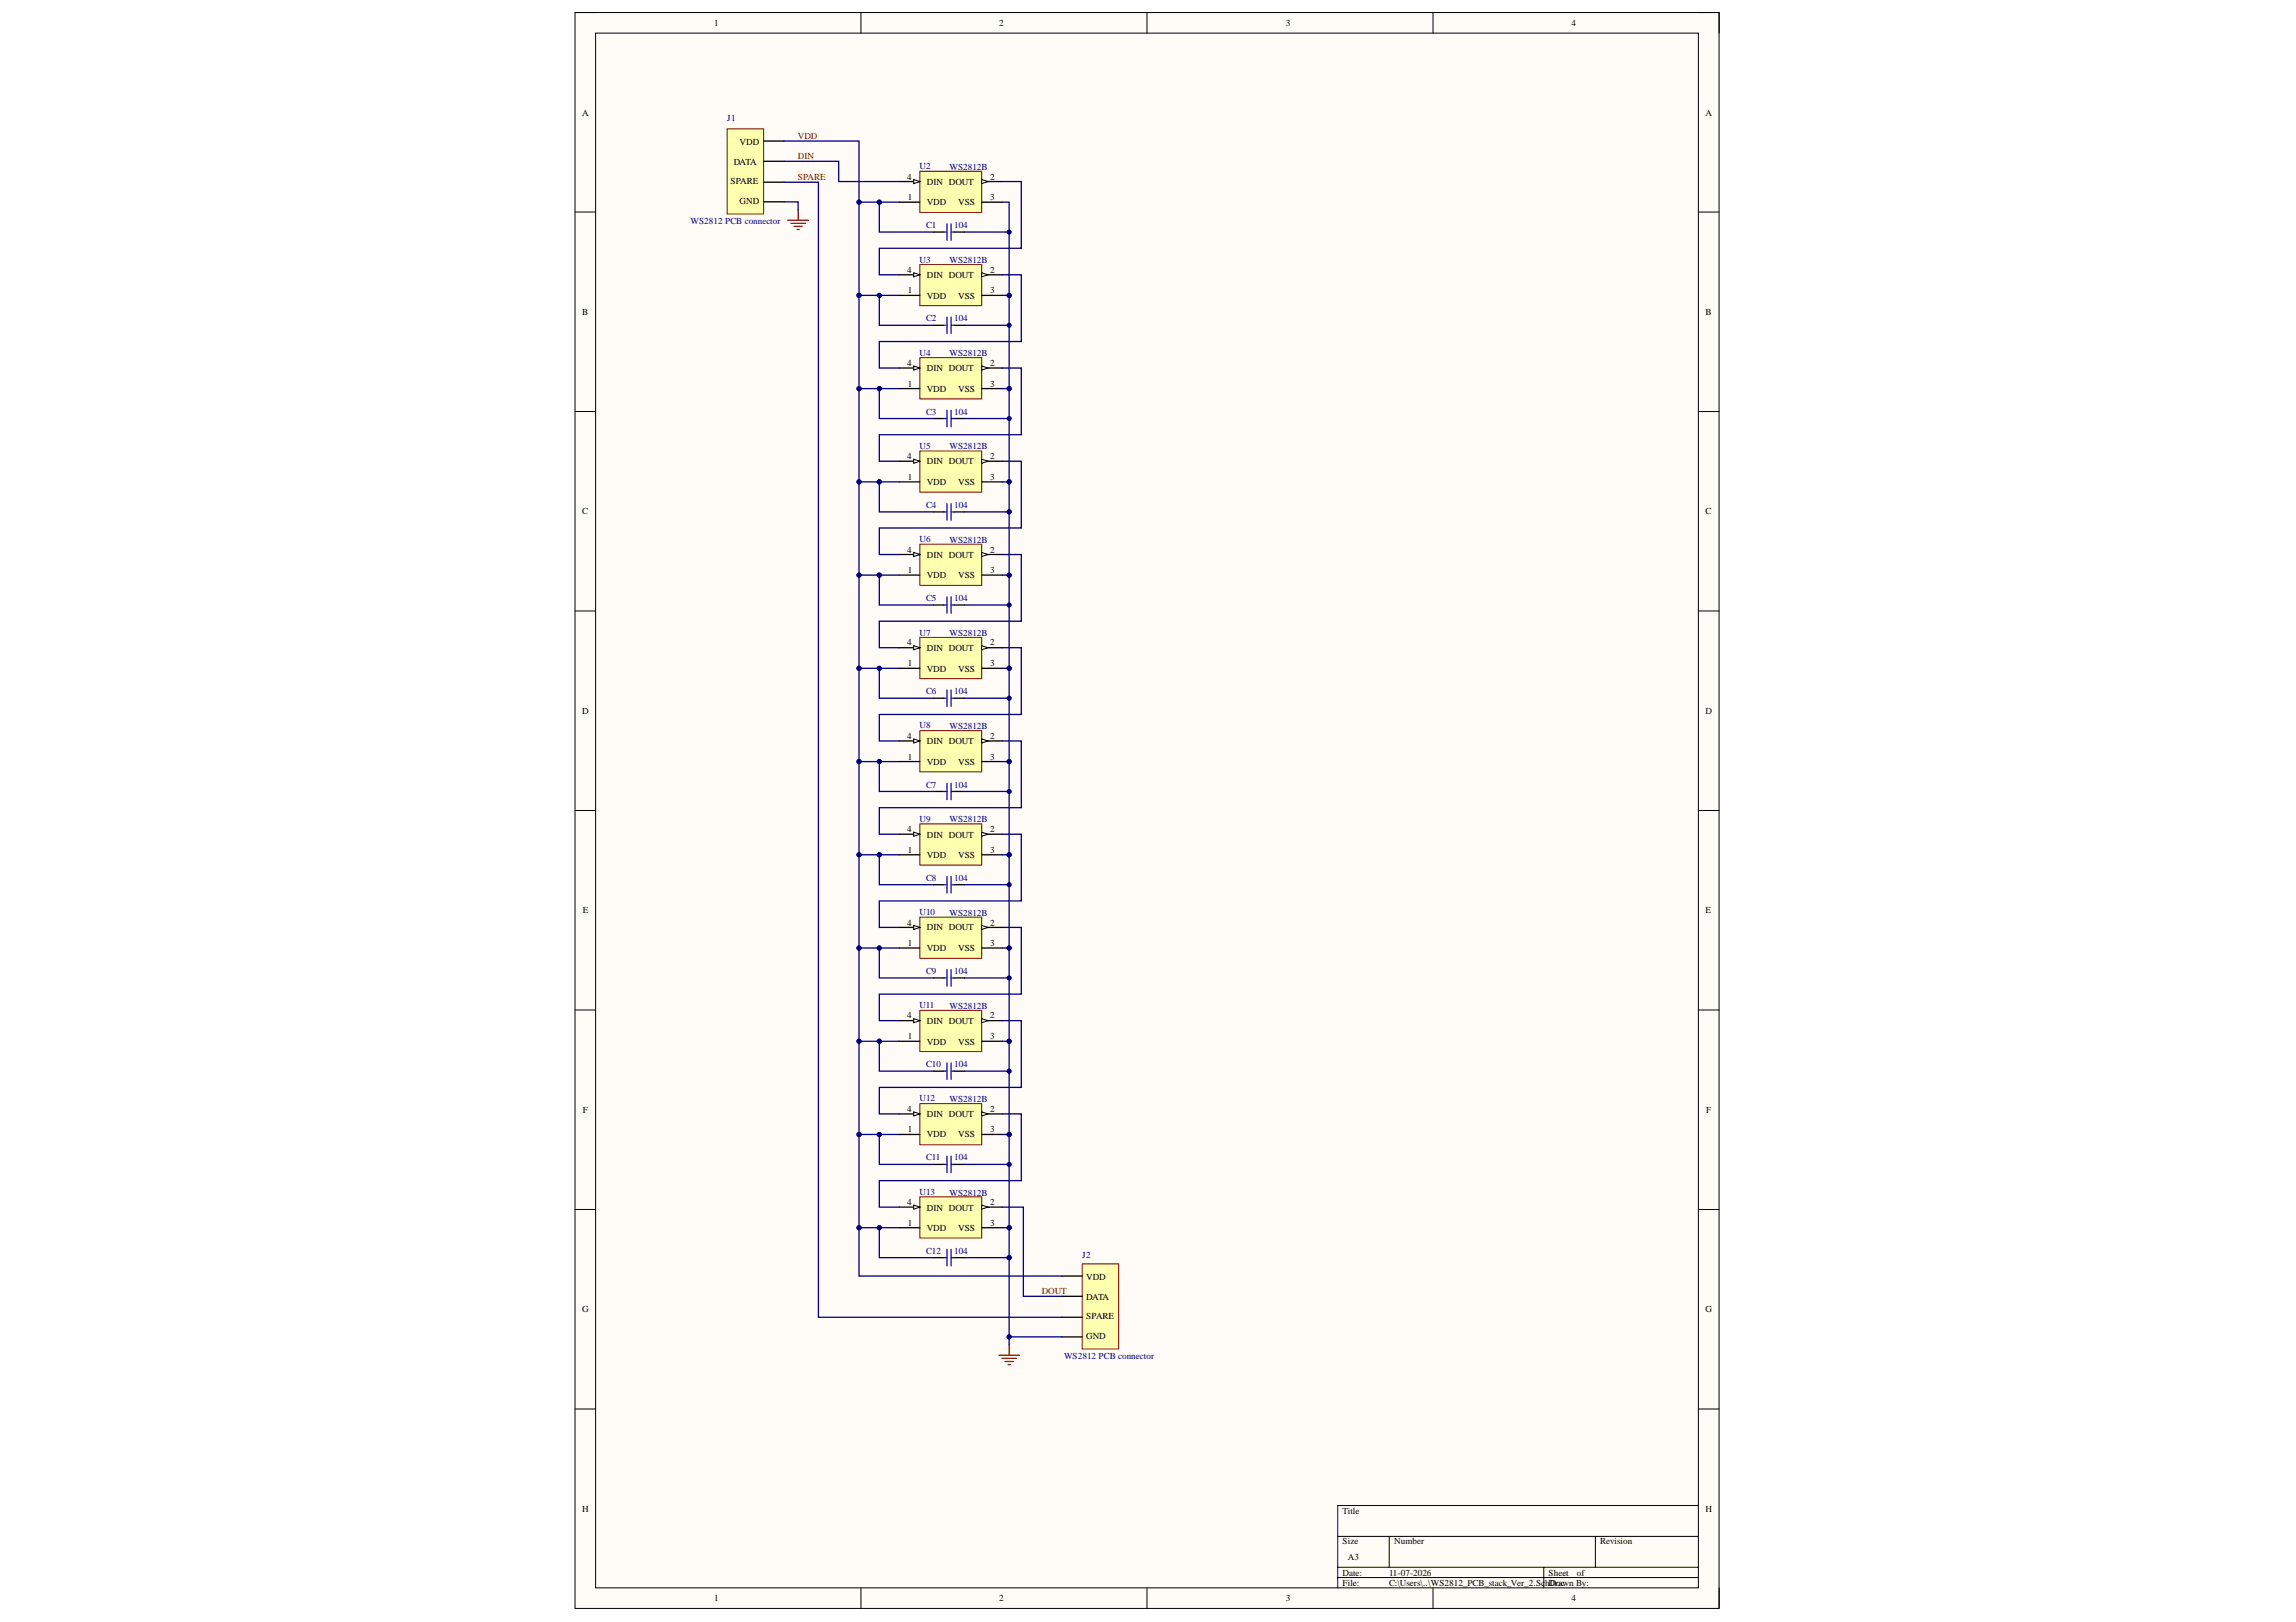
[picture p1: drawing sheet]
<svg xmlns="http://www.w3.org/2000/svg" width="297mm" height="210mm" viewBox="0 0 297 210" stroke-linecap="round" stroke-linejoin="round" font-family="sans-serif">
<defs><g id="words">
<g font-size="1.2">
<text x="92.4" y="3.4">1</text>
<text x="129.3" y="3.4">2</text>
<text x="166.3" y="3.4">3</text>
<text x="203.3" y="3.4">4</text>
<text x="75.3" y="15">A</text>
<text x="220.7" y="15">A</text>
<text x="94.5" y="23.8">SPARE</text>
<text x="94.9" y="21.4">DATA</text>
<text x="95.7" y="18.8">VDD</text>
<text x="117.3" y="23.2">4</text>
<text x="119.9" y="23.9">DIN DOUT</text>
<text x="128.1" y="23.2">2</text>
<text x="95.7" y="26.4">GND</text>
<text x="117.4" y="25.9">1</text>
<text x="119.9" y="26.5">VDD</text>
<text x="123.9" y="26.5">VSS</text>
<text x="128.1" y="25.9">3</text>
<text x="117.3" y="35.3">4</text>
<text x="119.9" y="35.9">DIN DOUT</text>
<text x="128.1" y="35.3">2</text>
<text x="75.3" y="40.7">B</text>
<text x="117.4" y="38">1</text>
<text x="119.9" y="38.6">VDD</text>
<text x="123.9" y="38.6">VSS</text>
<text x="128.1" y="38">3</text>
<text x="220.7" y="40.7">B</text>
<text x="117.3" y="47.3">4</text>
<text x="128.1" y="47.3">2</text>
<text x="117.4" y="50">1</text>
<text x="119.9" y="50.7">VDD</text>
<text x="119.9" y="48">DIN DOUT</text>
<text x="123.9" y="50.7">VSS</text>
<text x="128.1" y="50">3</text>
<text x="117.3" y="59.4">4</text>
<text x="128.1" y="59.4">2</text>
<text x="117.4" y="62.1">1</text>
<text x="119.9" y="62.7">VDD</text>
<text x="119.9" y="60.1">DIN DOUT</text>
<text x="123.9" y="62.7">VSS</text>
<text x="128.1" y="62.1">3</text>
<text x="75.3" y="66.5">C</text>
<text x="117.3" y="71.5">4</text>
<text x="128.1" y="71.5">2</text>
<text x="220.7" y="66.5">C</text>
<text x="117.4" y="74.1">1</text>
<text x="119.9" y="74.8">VDD</text>
<text x="119.9" y="72.2">DIN DOUT</text>
<text x="123.9" y="74.8">VSS</text>
<text x="128.1" y="74.1">3</text>
<text x="117.3" y="83.5">4</text>
<text x="128.1" y="83.5">2</text>
<text x="117.4" y="86.2">1</text>
<text x="119.9" y="86.9">VDD</text>
<text x="119.9" y="84.2">DIN DOUT</text>
<text x="123.9" y="86.9">VSS</text>
<text x="128.1" y="86.2">3</text>
<text x="75.3" y="92.4">D</text>
<text x="117.3" y="95.6">4</text>
<text x="128.1" y="95.6">2</text>
<text x="220.7" y="92.4">D</text>
<text x="117.4" y="98.3">1</text>
<text x="119.9" y="99">VDD</text>
<text x="119.9" y="96.3">DIN DOUT</text>
<text x="123.9" y="99">VSS</text>
<text x="128.1" y="98.3">3</text>
<text x="117.3" y="107.7">4</text>
<text x="128.1" y="107.7">2</text>
<text x="117.4" y="110.3">1</text>
<text x="119.9" y="111">VDD</text>
<text x="119.9" y="108.4">DIN DOUT</text>
<text x="123.9" y="111">VSS</text>
<text x="128.1" y="110.3">3</text>
<text x="75.4" y="118.2">E</text>
<text x="117.3" y="119.8">4</text>
<text x="128.1" y="119.8">2</text>
<text x="220.7" y="118.2">E</text>
<text x="117.4" y="122.4">1</text>
<text x="119.9" y="123.1">VDD</text>
<text x="119.9" y="120.4">DIN DOUT</text>
<text x="123.9" y="123.1">VSS</text>
<text x="128.1" y="122.4">3</text>
<text x="117.3" y="131.8">4</text>
<text x="128.1" y="131.8">2</text>
<text x="117.4" y="134.5">1</text>
<text x="119.9" y="135.2">VDD</text>
<text x="119.9" y="132.5">DIN DOUT</text>
<text x="123.9" y="135.2">VSS</text>
<text x="128.1" y="134.5">3</text>
<text x="75.4" y="144">F</text>
<text x="117.3" y="143.9">4</text>
<text x="128.1" y="143.9">2</text>
<text x="220.7" y="144">F</text>
<text x="117.4" y="146.5">1</text>
<text x="119.9" y="147.2">VDD</text>
<text x="119.9" y="144.6">DIN DOUT</text>
<text x="123.9" y="147.2">VSS</text>
<text x="128.1" y="146.5">3</text>
<text x="117.3" y="156">4</text>
<text x="128.1" y="156">2</text>
<text x="117.4" y="158.6">1</text>
<text x="119.9" y="159.3">VDD</text>
<text x="119.9" y="156.7">DIN DOUT</text>
<text x="123.9" y="159.3">VSS</text>
<text x="128.1" y="158.6">3</text>
<text x="140.5" y="165.6">VDD</text>
<text x="75.3" y="169.8">G</text>
<text x="140.5" y="170.7">SPARE</text>
<text x="140.5" y="168.2">DATA</text>
<text x="140.5" y="173.2">GND</text>
<text x="220.7" y="169.8">G</text>
<text x="75.3" y="195.6">H</text>
<text x="173.7" y="195.9">Title</text>
<text x="220.7" y="195.6">H</text>
<text x="173.7" y="199.9">Size</text>
<text x="173.7" y="203.9">Date:</text>
<text x="174.4" y="201.9">A3</text>
<text x="179.7" y="203.9">11-07-2026</text>
<text x="180.4" y="199.9">Number</text>
<text x="200.3" y="203.9">Sheet</text>
<text x="204" y="203.9">of</text>
<text x="207" y="199.9">Revision</text>
<text x="92.4" y="207.2">1</text>
<text x="129.3" y="207.2">2</text>
<text x="166.3" y="207.2">3</text>
<text x="173.7" y="205.2">File:</text>
<text x="179.7" y="205.2">C:\Users\..\WS2812_PCB_stack_Ver_2.Sc</text>
<text x="199.9" y="205.2">hDoc</text>
<text x="200.3" y="205.2">Drawn By:</text>
<text x="203.3" y="207.2">4</text>
</g>
<g font-size="1.2" fill="#000080">
<text x="94.1" y="15.6">J1</text>
<text x="119" y="21.9">U2</text>
<text x="122.8" y="22">WS2812B</text>
<text x="89.3" y="29">WS2812 PCB connector</text>
<text x="119.8" y="29.5">C1</text>
<text x="123.4" y="29.5">104</text>
<text x="119" y="34">U3</text>
<text x="122.8" y="34.1">WS2812B</text>
<text x="119.8" y="41.6">C2</text>
<text x="123.4" y="41.6">104</text>
<text x="119" y="46.1">U4</text>
<text x="122.8" y="46.1">WS2812B</text>
<text x="119.8" y="53.7">C3</text>
<text x="123.4" y="53.7">104</text>
<text x="119" y="58.1">U5</text>
<text x="122.8" y="58.2">WS2812B</text>
<text x="119.8" y="65.8">C4</text>
<text x="123.4" y="65.8">104</text>
<text x="119" y="70.2">U6</text>
<text x="122.8" y="70.3">WS2812B</text>
<text x="119.8" y="77.8">C5</text>
<text x="123.4" y="77.8">104</text>
<text x="119" y="82.3">U7</text>
<text x="122.8" y="82.3">WS2812B</text>
<text x="119.8" y="89.9">C6</text>
<text x="123.4" y="89.9">104</text>
<text x="119" y="94.3">U8</text>
<text x="122.8" y="94.3">WS2812B</text>
<text x="119.8" y="102">C7</text>
<text x="123.4" y="102">104</text>
<text x="119" y="106.4">U9</text>
<text x="122.8" y="106.4">WS2812B</text>
<text x="119.8" y="114">C8</text>
<text x="123.4" y="114">104</text>
<text x="119" y="118.4">U10</text>
<text x="122.8" y="118.5">WS2812B</text>
<text x="119" y="130.4">U11</text>
<text x="119.8" y="126.1">C9</text>
<text x="122.8" y="130.5">WS2812B</text>
<text x="123.4" y="126.1">104</text>
<text x="119" y="142.5">U12</text>
<text x="119.8" y="138.1">C10</text>
<text x="122.8" y="142.6">WS2812B</text>
<text x="123.4" y="138.1">104</text>
<text x="119" y="154.6">U13</text>
<text x="119.8" y="150.1">C11</text>
<text x="122.8" y="154.7">WS2812B</text>
<text x="123.4" y="150.1">104</text>
<text x="119.8" y="162.2">C12</text>
<text x="123.4" y="162.2">104</text>
<text x="140" y="162.7">J2</text>
<text x="137.7" y="175.9">WS2812 PCB connector</text>
</g>
<g font-size="1.2" fill="#800000">
<text x="103.2" y="20.6">DIN</text>
<text x="103.2" y="23.3">SPARE</text>
<text x="103.2" y="18">VDD</text>
<text x="134.8" y="167.5">DOUT</text>
</g>
</g></defs>
<path d="M74.4 1.6h148v206.5h-148z" fill-rule="evenodd" fill="#fffcf8"/>
<path d="M74.4 1.6h148v206.5h-148z" fill="none" stroke="#000" stroke-width=".13"/>
<path d="M77.1 4.3h142.6v201.2h-142.6z" fill-rule="evenodd" fill="#fffcf8"/>
<g fill="none" stroke="#000" stroke-width=".13">
<path d="M74.4 1.6h2.7M77.1 4.3h142.6v201.2h-142.6zM111.4 1.6v2.7M148.4 1.6v2.7M185.4 1.6v2.7M219.7 1.6h2.7v2.7M74.4 27.4h2.7M219.7 27.4h2.7M74.4 53.3h2.7M219.7 53.3h2.7M74.4 79.1h2.7M219.7 79.1h2.7"/>
<path d="M74.4 104.9h2.7M219.7 104.9h2.7M74.4 130.7h2.7M219.7 130.7h2.7M74.4 156.5h2.7M219.7 156.5h2.7M74.4 182.3h2.7M173.1 198.8h46.6M179.7 198.8v4M206.4 198.8v4M219.7 182.3h2.7M219.7 194.8h-46.6v10.7"/>
<path d="M111.4 205.5v2.6M148.4 205.5v2.6M173.1 202.8h46.6M173.1 204.2h46.6M185.4 205.5v2.6M199.7 202.8v2.7M222.4 205.5v2.6"/>
</g>
<path d="M119 22.2h8v5.3h-8z" fill-rule="evenodd" fill="#ffffb0"/>
<path d="M119 22.2h8v5.3h-8z" fill="none" stroke="#800000" stroke-width=".13"/>
<path d="M116.3 26.2h2.7M127 23.5h2.7" fill="none" stroke="#000" stroke-width=".17"/>
<path d="M127 23.2l.8 .3-.8 .3z" fill="#f8fcff"/>
<path d="M127 23.2l.8 .3-.8 .3z" fill="none" stroke="#000" stroke-width=".13"/>
<path d="M116.3 23.5h2.7M127 26.2h2.7" fill="none" stroke="#000" stroke-width=".17"/>
<path d="M118.2 23.2l.8 .3-.8 .3z" fill="#f8fcff"/>
<path d="M118.2 23.2l.8 .3-.8 .3z" fill="none" stroke="#000" stroke-width=".13"/>
<path d="M129.2 175.4h2.7M129.6 175.8h1.9M130 176.2h1.1M130.4 176.6h.3M130.6 174.1v1.3" fill="none" stroke="#800000" stroke-width=".17"/>
<path d="M119 34.2h8v5.4h-8z" fill-rule="evenodd" fill="#ffffb0"/>
<path d="M119 34.2h8v5.4h-8z" fill="none" stroke="#800000" stroke-width=".13"/>
<path d="M116.3 38.2h2.7M127 35.6h2.7" fill="none" stroke="#000" stroke-width=".17"/>
<path d="M127 35.3l.8 .3-.8 .2z" fill="#f8fcff"/>
<path d="M127 35.3l.8 .3-.8 .2z" fill="none" stroke="#000" stroke-width=".13"/>
<path d="M116.3 35.6h2.7M127 38.2h2.7" fill="none" stroke="#000" stroke-width=".17"/>
<path d="M118.2 35.3l.8 .3-.8 .2z" fill="#f8fcff"/>
<path d="M118.2 35.3l.8 .3-.8 .2z" fill="none" stroke="#000" stroke-width=".13"/>
<path d="M119 46.3h8v5.3h-8z" fill-rule="evenodd" fill="#ffffb0"/>
<path d="M119 46.3h8v5.3h-8z" fill="none" stroke="#800000" stroke-width=".13"/>
<path d="M116.3 50.3h2.7M127 47.6h2.7" fill="none" stroke="#000" stroke-width=".17"/>
<path d="M127 47.4l.8 .2-.8 .3z" fill="#f8fcff"/>
<path d="M127 47.4l.8 .2-.8 .3z" fill="none" stroke="#000" stroke-width=".13"/>
<path d="M116.3 47.6h2.7M127 50.3h2.7" fill="none" stroke="#000" stroke-width=".17"/>
<path d="M118.2 47.4l.8 .2-.8 .3z" fill="#f8fcff"/>
<path d="M118.2 47.4l.8 .2-.8 .3z" fill="none" stroke="#000" stroke-width=".13"/>
<path d="M119 58.4h8v5.3h-8z" fill-rule="evenodd" fill="#ffffb0"/>
<path d="M119 58.4h8v5.3h-8z" fill="none" stroke="#800000" stroke-width=".13"/>
<path d="M127 59.7h2.7M116.3 62.4h2.7" fill="none" stroke="#000" stroke-width=".17"/>
<path d="M127 59.4l.8 .3-.8 .3z" fill="#f8fcff"/>
<path d="M127 59.4l.8 .3-.8 .3z" fill="none" stroke="#000" stroke-width=".13"/>
<path d="M116.3 59.7h2.7M127 62.4h2.7" fill="none" stroke="#000" stroke-width=".17"/>
<path d="M118.2 59.4l.8 .3-.8 .3z" fill="#f8fcff"/>
<path d="M118.2 59.4l.8 .3-.8 .3z" fill="none" stroke="#000" stroke-width=".13"/>
<path d="M119 70.4h8v5.4h-8z" fill-rule="evenodd" fill="#ffffb0"/>
<path d="M119 70.4h8v5.4h-8z" fill="none" stroke="#800000" stroke-width=".13"/>
<path d="M116.3 74.4h2.7M127 71.8h2.7" fill="none" stroke="#000" stroke-width=".17"/>
<path d="M127 71.5l.8 .3-.8 .2z" fill="#f8fcff"/>
<path d="M127 71.5l.8 .3-.8 .2z" fill="none" stroke="#000" stroke-width=".13"/>
<path d="M116.3 71.8h2.7M127 74.4h2.7" fill="none" stroke="#000" stroke-width=".17"/>
<path d="M118.2 71.5l.8 .3-.8 .2z" fill="#f8fcff"/>
<path d="M118.2 71.5l.8 .3-.8 .2z" fill="none" stroke="#000" stroke-width=".13"/>
<path d="M119 82.5h8v5.3h-8z" fill-rule="evenodd" fill="#ffffb0"/>
<path d="M119 82.5h8v5.3h-8z" fill="none" stroke="#800000" stroke-width=".13"/>
<path d="M116.3 86.5h2.7M127 83.8h2.7" fill="none" stroke="#000" stroke-width=".17"/>
<path d="M127 83.6l.8 .2-.8 .3z" fill="#f8fcff"/>
<path d="M127 83.6l.8 .2-.8 .3z" fill="none" stroke="#000" stroke-width=".13"/>
<path d="M116.3 83.8h2.7M127 86.5h2.7" fill="none" stroke="#000" stroke-width=".17"/>
<path d="M118.2 83.6l.8 .2-.8 .3z" fill="#f8fcff"/>
<path d="M118.2 83.6l.8 .2-.8 .3z" fill="none" stroke="#000" stroke-width=".13"/>
<path d="M119 94.6h8v5.3h-8z" fill-rule="evenodd" fill="#ffffb0"/>
<path d="M119 94.6h8v5.3h-8z" fill="none" stroke="#800000" stroke-width=".13"/>
<path d="M116.3 98.6h2.7M127 95.9h2.7" fill="none" stroke="#000" stroke-width=".17"/>
<path d="M127 95.6l.8 .3-.8 .3z" fill="#f8fcff"/>
<path d="M127 95.6l.8 .3-.8 .3z" fill="none" stroke="#000" stroke-width=".13"/>
<path d="M116.3 95.9h2.7M127 98.6h2.7" fill="none" stroke="#000" stroke-width=".17"/>
<path d="M118.2 95.6l.8 .3-.8 .3z" fill="#f8fcff"/>
<path d="M118.2 95.6l.8 .3-.8 .3z" fill="none" stroke="#000" stroke-width=".13"/>
<path d="M119 106.6h8v5.3h-8z" fill-rule="evenodd" fill="#ffffb0"/>
<path d="M119 106.6h8v5.3h-8z" fill="none" stroke="#800000" stroke-width=".13"/>
<path d="M116.3 110.6h2.7M127 108h2.7" fill="none" stroke="#000" stroke-width=".17"/>
<path d="M127 107.7l.8 .3-.8 .2z" fill="#f8fcff"/>
<path d="M127 107.7l.8 .3-.8 .2z" fill="none" stroke="#000" stroke-width=".13"/>
<path d="M116.3 108h2.7M127 110.6h2.7" fill="none" stroke="#000" stroke-width=".17"/>
<path d="M118.2 107.7l.8 .3-.8 .2z" fill="#f8fcff"/>
<path d="M118.2 107.7l.8 .3-.8 .2z" fill="none" stroke="#000" stroke-width=".13"/>
<path d="M119 118.7h8v5.3h-8z" fill-rule="evenodd" fill="#ffffb0"/>
<path d="M119 118.7h8v5.3h-8z" fill="none" stroke="#800000" stroke-width=".13"/>
<path d="M116.3 122.7h2.7M127 120h2.7" fill="none" stroke="#000" stroke-width=".17"/>
<path d="M127 119.8l.8 .2-.8 .3z" fill="#f8fcff"/>
<path d="M127 119.8l.8 .2-.8 .3z" fill="none" stroke="#000" stroke-width=".13"/>
<path d="M116.3 120h2.7M127 122.7h2.7" fill="none" stroke="#000" stroke-width=".17"/>
<path d="M118.2 119.8l.8 .2-.8 .3z" fill="#f8fcff"/>
<path d="M118.2 119.8l.8 .2-.8 .3z" fill="none" stroke="#000" stroke-width=".13"/>
<path d="M119 130.8h8v5.3h-8z" fill-rule="evenodd" fill="#ffffb0"/>
<path d="M119 130.8h8v5.3h-8z" fill="none" stroke="#800000" stroke-width=".13"/>
<path d="M116.3 134.8h2.7M127 132.1h2.7" fill="none" stroke="#000" stroke-width=".17"/>
<path d="M127 131.8l.8 .3-.8 .3z" fill="#f8fcff"/>
<path d="M127 131.8l.8 .3-.8 .3z" fill="none" stroke="#000" stroke-width=".13"/>
<path d="M116.3 132.1h2.7M127 134.8h2.7" fill="none" stroke="#000" stroke-width=".17"/>
<path d="M118.2 131.8l.8 .3-.8 .3z" fill="#f8fcff"/>
<path d="M118.2 131.8l.8 .3-.8 .3z" fill="none" stroke="#000" stroke-width=".13"/>
<path d="M119 142.8h8v5.3h-8z" fill-rule="evenodd" fill="#ffffb0"/>
<path d="M119 142.8h8v5.3h-8z" fill="none" stroke="#800000" stroke-width=".13"/>
<path d="M116.3 146.8h2.7M127 144.2h2.7" fill="none" stroke="#000" stroke-width=".17"/>
<path d="M127 143.9l.8 .3-.8 .2z" fill="#f8fcff"/>
<path d="M127 143.9l.8 .3-.8 .2z" fill="none" stroke="#000" stroke-width=".13"/>
<path d="M116.3 144.2h2.7M127 146.8h2.7" fill="none" stroke="#000" stroke-width=".17"/>
<path d="M118.2 143.9l.8 .3-.8 .2z" fill="#f8fcff"/>
<path d="M118.2 143.9l.8 .3-.8 .2z" fill="none" stroke="#000" stroke-width=".13"/>
<path d="M119 154.9h8v5.3h-8z" fill-rule="evenodd" fill="#ffffb0"/>
<path d="M119 154.9h8v5.3h-8z" fill="none" stroke="#800000" stroke-width=".13"/>
<path d="M116.3 158.9h2.7M127 156.2h2.7" fill="none" stroke="#000" stroke-width=".17"/>
<path d="M127 156l.8 .2-.8 .3z" fill="#f8fcff"/>
<path d="M127 156l.8 .2-.8 .3z" fill="none" stroke="#000" stroke-width=".13"/>
<path d="M116.3 156.2h2.7M127 158.9h2.7" fill="none" stroke="#000" stroke-width=".17"/>
<path d="M118.2 156l.8 .2-.8 .3z" fill="#f8fcff"/>
<path d="M118.2 156l.8 .2-.8 .3z" fill="none" stroke="#000" stroke-width=".13"/>
<g fill="none" stroke="#000" stroke-width=".17">
<path d="M120.8 30h1.3M123.4 30h1.4M120.8 42.1h1.3M120.8 54.2h1.3M123.4 42.1h1.4M123.4 54.2h1.4M120.8 66.2h1.3M120.8 78.3h1.3M123.4 66.2h1.4M123.4 78.3h1.4M120.8 90.4h1.3M123.4 90.4h1.4"/>
<path d="M120.8 102.4h1.3M120.8 114.5h1.3M123.4 102.4h1.4M123.4 114.5h1.4M120.8 126.6h1.3M120.8 138.6h1.3M123.4 126.6h1.4M123.4 138.6h1.4M120.8 150.7h1.3M123.4 150.7h1.4M120.8 162.8h1.3M123.4 162.8h1.4"/>
</g>
<g fill="none" stroke="#00f" stroke-width=".17">
<path d="M122.1 30h.4M122.5 29v2.1M123 29v2.1M123 30h.4M122.1 42.1h.4M122.1 54.2h.4M122.5 41v2.2M122.5 53.1v2.1M123 41v2.2M123 53.1v2.1M123 42.1h.4M123 54.2h.4"/>
<path d="M122.1 66.2h.4M122.1 78.3h.4M122.5 65.2v2.1M122.5 77.2v2.2M123 65.2v2.1M123 77.2v2.2M123 66.2h.4M123 78.3h.4M122.1 90.4h.4M122.5 89.3v2.1M123 89.3v2.1M123 90.4h.4"/>
<path d="M122.1 102.4h.4M122.1 114.5h.4M122.5 101.4v2.1M122.5 113.4v2.2M123 101.4v2.1M123 113.4v2.2M123 102.4h.4M123 114.5h.4M122.1 126.6h.4M122.1 138.6h.4M122.5 125.5v2.1M122.5 137.6v2.1"/>
<path d="M123 125.5v2.1M123 137.6v2.1M123 126.6h.4M123 138.6h.4M122.1 150.7h.4M122.5 149.6v2.2M123 149.6v2.2M123 150.7h.4M122.1 162.8h.4M122.5 161.7v2.1M123 161.7v2.1M123 162.8h.4"/>
</g>
<path d="M94.1 16.7h4.7v11h-4.7z" fill-rule="evenodd" fill="#ffffb0"/>
<path d="M94.1 16.7h4.7v11h-4.7z" fill="none" stroke="#800000" stroke-width=".13"/>
<path d="M98.8 18.3h2.6M98.8 20.9h2.6M98.8 23.6h2.6M98.8 26.1h2.6" fill="none" stroke="#000" stroke-width=".17"/>
<path d="M140 163.6h4.7v11h-4.7z" fill-rule="evenodd" fill="#ffffb0"/>
<path d="M140 163.6h4.7v11h-4.7z" fill="none" stroke="#800000" stroke-width=".13"/>
<path d="M137.4 165.1h2.6M137.4 167.8h2.6M137.4 170.5h2.6M137.4 173h2.6" fill="none" stroke="#000" stroke-width=".17"/>
<path d="M124.8 30h5.8" fill="none" stroke="#000080" stroke-width=".17"/>
<circle cx="130.6" cy="30" r=".27" fill="#000080"/>
<circle cx="130.6" cy="30" r=".27" fill="none" stroke="#000080" stroke-width=".13"/>
<path d="M113.8 26.2v3.8h7" fill="none" stroke="#000080" stroke-width=".17"/>
<circle cx="113.8" cy="26.2" r=".27" fill="#000080"/>
<circle cx="113.8" cy="26.2" r=".27" fill="none" stroke="#000080" stroke-width=".13"/>
<path d="M129.7 23.5h2.4v8.6h-18.3v3.5h2.5M129.7 26.2h.9v12" fill="none" stroke="#000080" stroke-width=".17"/>
<circle cx="130.6" cy="38.2" r=".27" fill="#000080"/>
<circle cx="130.6" cy="38.2" r=".27" fill="none" stroke="#000080" stroke-width=".13"/>
<path d="M124.8 42.1h5.8" fill="none" stroke="#000080" stroke-width=".17"/>
<circle cx="130.6" cy="42.1" r=".27" fill="#000080"/>
<circle cx="130.6" cy="42.1" r=".27" fill="none" stroke="#000080" stroke-width=".13"/>
<path d="M113.8 38.2v3.9h7" fill="none" stroke="#000080" stroke-width=".17"/>
<circle cx="113.8" cy="38.2" r=".27" fill="#000080"/>
<circle cx="113.8" cy="38.2" r=".27" fill="none" stroke="#000080" stroke-width=".13"/>
<path d="M129.7 35.6h2.4v8.6h-18.3v3.4h2.5M129.7 38.2h.9v12.1" fill="none" stroke="#000080" stroke-width=".17"/>
<circle cx="130.6" cy="38.2" r=".27" fill="#000080"/>
<circle cx="130.6" cy="38.2" r=".27" fill="none" stroke="#000080" stroke-width=".13"/>
<circle cx="130.6" cy="50.3" r=".27" fill="#000080"/>
<circle cx="130.6" cy="50.3" r=".27" fill="none" stroke="#000080" stroke-width=".13"/>
<path d="M124.8 54.2h5.8" fill="none" stroke="#000080" stroke-width=".17"/>
<circle cx="130.6" cy="54.2" r=".27" fill="#000080"/>
<circle cx="130.6" cy="54.2" r=".27" fill="none" stroke="#000080" stroke-width=".13"/>
<path d="M113.8 50.3v3.9h7" fill="none" stroke="#000080" stroke-width=".17"/>
<circle cx="113.8" cy="50.3" r=".27" fill="#000080"/>
<circle cx="113.8" cy="50.3" r=".27" fill="none" stroke="#000080" stroke-width=".13"/>
<path d="M129.7 47.6h2.4v8.7h-18.3v3.4h2.5M129.7 50.3h.9v12.1" fill="none" stroke="#000080" stroke-width=".17"/>
<circle cx="130.6" cy="50.3" r=".27" fill="#000080"/>
<circle cx="130.6" cy="50.3" r=".27" fill="none" stroke="#000080" stroke-width=".13"/>
<circle cx="130.6" cy="62.4" r=".27" fill="#000080"/>
<circle cx="130.6" cy="62.4" r=".27" fill="none" stroke="#000080" stroke-width=".13"/>
<path d="M130.6 66.2h-5.8" fill="none" stroke="#000080" stroke-width=".17"/>
<circle cx="130.6" cy="66.3" r=".27" fill="#000080"/>
<circle cx="130.6" cy="66.3" r=".27" fill="none" stroke="#000080" stroke-width=".13"/>
<circle cx="130.6" cy="66.2" r=".27" fill="#000080"/>
<circle cx="130.6" cy="66.2" r=".27" fill="none" stroke="#000080" stroke-width=".13"/>
<path d="M113.8 62.4v3.8h7" fill="none" stroke="#000080" stroke-width=".17"/>
<circle cx="113.8" cy="62.4" r=".27" fill="#000080"/>
<circle cx="113.8" cy="62.4" r=".27" fill="none" stroke="#000080" stroke-width=".13"/>
<path d="M129.7 59.7h2.4v8.6h-18.3v3.5h2.5M129.7 62.4h.9v12" fill="none" stroke="#000080" stroke-width=".17"/>
<circle cx="130.6" cy="62.4" r=".27" fill="#000080"/>
<circle cx="130.6" cy="62.4" r=".27" fill="none" stroke="#000080" stroke-width=".13"/>
<circle cx="130.6" cy="74.4" r=".27" fill="#000080"/>
<circle cx="130.6" cy="74.4" r=".27" fill="none" stroke="#000080" stroke-width=".13"/>
<path d="M124.8 78.3h5.8" fill="none" stroke="#000080" stroke-width=".17"/>
<circle cx="130.6" cy="78.3" r=".27" fill="#000080"/>
<circle cx="130.6" cy="78.3" r=".27" fill="none" stroke="#000080" stroke-width=".13"/>
<path d="M113.8 74.4v3.9h7" fill="none" stroke="#000080" stroke-width=".17"/>
<circle cx="113.8" cy="74.4" r=".27" fill="#000080"/>
<circle cx="113.8" cy="74.4" r=".27" fill="none" stroke="#000080" stroke-width=".13"/>
<path d="M129.7 71.8h2.4v8.6h-18.3v3.4h2.5M129.7 74.4h.9v12.1" fill="none" stroke="#000080" stroke-width=".17"/>
<circle cx="130.6" cy="74.4" r=".27" fill="#000080"/>
<circle cx="130.6" cy="74.4" r=".27" fill="none" stroke="#000080" stroke-width=".13"/>
<circle cx="130.6" cy="86.5" r=".27" fill="#000080"/>
<circle cx="130.6" cy="86.5" r=".27" fill="none" stroke="#000080" stroke-width=".13"/>
<path d="M124.8 90.4h5.8" fill="none" stroke="#000080" stroke-width=".17"/>
<circle cx="130.6" cy="90.4" r=".27" fill="#000080"/>
<circle cx="130.6" cy="90.4" r=".27" fill="none" stroke="#000080" stroke-width=".13"/>
<path d="M113.8 86.5v3.9h7" fill="none" stroke="#000080" stroke-width=".17"/>
<circle cx="113.8" cy="86.5" r=".27" fill="#000080"/>
<circle cx="113.8" cy="86.5" r=".27" fill="none" stroke="#000080" stroke-width=".13"/>
<path d="M129.7 83.8h2.4v8.7h-18.3v3.4h2.5M129.7 86.5h.9v12.1" fill="none" stroke="#000080" stroke-width=".17"/>
<circle cx="130.6" cy="86.5" r=".27" fill="#000080"/>
<circle cx="130.6" cy="86.5" r=".27" fill="none" stroke="#000080" stroke-width=".13"/>
<circle cx="130.6" cy="98.6" r=".27" fill="#000080"/>
<circle cx="130.6" cy="98.6" r=".27" fill="none" stroke="#000080" stroke-width=".13"/>
<path d="M124.8 102.4h5.8" fill="none" stroke="#000080" stroke-width=".17"/>
<circle cx="130.6" cy="102.4" r=".27" fill="#000080"/>
<circle cx="130.6" cy="102.4" r=".27" fill="none" stroke="#000080" stroke-width=".13"/>
<path d="M113.8 98.6v3.8h7" fill="none" stroke="#000080" stroke-width=".17"/>
<circle cx="113.8" cy="98.6" r=".27" fill="#000080"/>
<circle cx="113.8" cy="98.6" r=".27" fill="none" stroke="#000080" stroke-width=".13"/>
<path d="M129.7 95.9h2.4v8.6h-18.3v3.5h2.5M129.7 98.6h.9v12" fill="none" stroke="#000080" stroke-width=".17"/>
<circle cx="130.6" cy="98.6" r=".27" fill="#000080"/>
<circle cx="130.6" cy="98.6" r=".27" fill="none" stroke="#000080" stroke-width=".13"/>
<circle cx="130.6" cy="110.6" r=".27" fill="#000080"/>
<circle cx="130.6" cy="110.6" r=".27" fill="none" stroke="#000080" stroke-width=".13"/>
<path d="M124.8 114.5h5.8" fill="none" stroke="#000080" stroke-width=".17"/>
<circle cx="130.6" cy="114.5" r=".27" fill="#000080"/>
<circle cx="130.6" cy="114.5" r=".27" fill="none" stroke="#000080" stroke-width=".13"/>
<path d="M113.8 110.6v3.9h7" fill="none" stroke="#000080" stroke-width=".17"/>
<circle cx="113.8" cy="110.6" r=".27" fill="#000080"/>
<circle cx="113.8" cy="110.6" r=".27" fill="none" stroke="#000080" stroke-width=".13"/>
<path d="M129.7 108h2.4v8.6h-18.3v3.4h2.5M129.7 110.6h.9v12.1" fill="none" stroke="#000080" stroke-width=".17"/>
<circle cx="130.6" cy="110.6" r=".27" fill="#000080"/>
<circle cx="130.6" cy="110.6" r=".27" fill="none" stroke="#000080" stroke-width=".13"/>
<circle cx="130.6" cy="122.7" r=".27" fill="#000080"/>
<circle cx="130.6" cy="122.7" r=".27" fill="none" stroke="#000080" stroke-width=".13"/>
<path d="M124.8 126.6h5.8" fill="none" stroke="#000080" stroke-width=".17"/>
<circle cx="130.6" cy="126.6" r=".27" fill="#000080"/>
<circle cx="130.6" cy="126.6" r=".27" fill="none" stroke="#000080" stroke-width=".13"/>
<path d="M113.8 122.7v3.9h7" fill="none" stroke="#000080" stroke-width=".17"/>
<circle cx="113.8" cy="122.7" r=".27" fill="#000080"/>
<circle cx="113.8" cy="122.7" r=".27" fill="none" stroke="#000080" stroke-width=".13"/>
<path d="M129.7 120h2.4v8.7h-18.3v3.4h2.5M129.7 122.7h.9v12.1" fill="none" stroke="#000080" stroke-width=".17"/>
<circle cx="130.6" cy="122.7" r=".27" fill="#000080"/>
<circle cx="130.6" cy="122.7" r=".27" fill="none" stroke="#000080" stroke-width=".13"/>
<circle cx="130.6" cy="134.7" r=".27" fill="#000080"/>
<circle cx="130.6" cy="134.7" r=".27" fill="none" stroke="#000080" stroke-width=".13"/>
<path d="M124.8 138.6h5.8" fill="none" stroke="#000080" stroke-width=".17"/>
<circle cx="130.6" cy="138.6" r=".27" fill="#000080"/>
<circle cx="130.6" cy="138.6" r=".27" fill="none" stroke="#000080" stroke-width=".13"/>
<path d="M113.8 134.8v3.8h7" fill="none" stroke="#000080" stroke-width=".17"/>
<circle cx="113.8" cy="134.7" r=".27" fill="#000080"/>
<circle cx="113.8" cy="134.7" r=".27" fill="none" stroke="#000080" stroke-width=".13"/>
<path d="M129.7 132.1h2.4v8.6h-18.3v3.5h2.5M129.7 134.8h.9v12" fill="none" stroke="#000080" stroke-width=".17"/>
<circle cx="130.6" cy="134.7" r=".27" fill="#000080"/>
<circle cx="130.6" cy="134.7" r=".27" fill="none" stroke="#000080" stroke-width=".13"/>
<circle cx="130.6" cy="146.8" r=".27" fill="#000080"/>
<circle cx="130.6" cy="146.8" r=".27" fill="none" stroke="#000080" stroke-width=".13"/>
<path d="M124.8 150.7h5.8" fill="none" stroke="#000080" stroke-width=".17"/>
<circle cx="130.6" cy="150.7" r=".27" fill="#000080"/>
<circle cx="130.6" cy="150.7" r=".27" fill="none" stroke="#000080" stroke-width=".13"/>
<path d="M113.8 146.8v3.9h7" fill="none" stroke="#000080" stroke-width=".17"/>
<circle cx="113.8" cy="146.8" r=".27" fill="#000080"/>
<circle cx="113.8" cy="146.8" r=".27" fill="none" stroke="#000080" stroke-width=".13"/>
<path d="M111.1 146.8v12.1h5.2M129.7 144.2h2.4v8.6h-18.3v3.4h2.5" fill="none" stroke="#000080" stroke-width=".17"/>
<circle cx="111.1" cy="146.8" r=".27" fill="#000080"/>
<circle cx="111.1" cy="146.8" r=".27" fill="none" stroke="#000080" stroke-width=".13"/>
<circle cx="111.1" cy="158.9" r=".27" fill="#000080"/>
<circle cx="111.1" cy="158.9" r=".27" fill="none" stroke="#000080" stroke-width=".13"/>
<circle cx="113.8" cy="158.9" r=".27" fill="#000080"/>
<circle cx="113.8" cy="158.9" r=".27" fill="none" stroke="#000080" stroke-width=".13"/>
<path d="M111.1 134.8v12h5.2" fill="none" stroke="#000080" stroke-width=".17"/>
<circle cx="111.1" cy="134.7" r=".27" fill="#000080"/>
<circle cx="111.1" cy="134.7" r=".27" fill="none" stroke="#000080" stroke-width=".13"/>
<circle cx="111.1" cy="146.8" r=".27" fill="#000080"/>
<circle cx="111.1" cy="146.8" r=".27" fill="none" stroke="#000080" stroke-width=".13"/>
<circle cx="113.8" cy="146.8" r=".27" fill="#000080"/>
<circle cx="113.8" cy="146.8" r=".27" fill="none" stroke="#000080" stroke-width=".13"/>
<path d="M111.1 122.7v12.1h5.2" fill="none" stroke="#000080" stroke-width=".17"/>
<circle cx="111.1" cy="122.7" r=".27" fill="#000080"/>
<circle cx="111.1" cy="122.7" r=".27" fill="none" stroke="#000080" stroke-width=".13"/>
<circle cx="111.1" cy="134.7" r=".27" fill="#000080"/>
<circle cx="111.1" cy="134.7" r=".27" fill="none" stroke="#000080" stroke-width=".13"/>
<circle cx="113.8" cy="134.7" r=".27" fill="#000080"/>
<circle cx="113.8" cy="134.7" r=".27" fill="none" stroke="#000080" stroke-width=".13"/>
<path d="M111.1 110.6v12.1h5.2" fill="none" stroke="#000080" stroke-width=".17"/>
<circle cx="111.1" cy="110.6" r=".27" fill="#000080"/>
<circle cx="111.1" cy="110.6" r=".27" fill="none" stroke="#000080" stroke-width=".13"/>
<circle cx="111.1" cy="122.7" r=".27" fill="#000080"/>
<circle cx="111.1" cy="122.7" r=".27" fill="none" stroke="#000080" stroke-width=".13"/>
<circle cx="113.8" cy="122.7" r=".27" fill="#000080"/>
<circle cx="113.8" cy="122.7" r=".27" fill="none" stroke="#000080" stroke-width=".13"/>
<path d="M111.1 98.6v12h5.2" fill="none" stroke="#000080" stroke-width=".17"/>
<circle cx="111.1" cy="98.6" r=".27" fill="#000080"/>
<circle cx="111.1" cy="98.6" r=".27" fill="none" stroke="#000080" stroke-width=".13"/>
<circle cx="111.1" cy="110.6" r=".27" fill="#000080"/>
<circle cx="111.1" cy="110.6" r=".27" fill="none" stroke="#000080" stroke-width=".13"/>
<circle cx="113.8" cy="110.6" r=".27" fill="#000080"/>
<circle cx="113.8" cy="110.6" r=".27" fill="none" stroke="#000080" stroke-width=".13"/>
<path d="M111.1 86.5v12.1h5.2" fill="none" stroke="#000080" stroke-width=".17"/>
<circle cx="111.1" cy="86.5" r=".27" fill="#000080"/>
<circle cx="111.1" cy="86.5" r=".27" fill="none" stroke="#000080" stroke-width=".13"/>
<circle cx="111.1" cy="98.6" r=".27" fill="#000080"/>
<circle cx="111.1" cy="98.6" r=".27" fill="none" stroke="#000080" stroke-width=".13"/>
<circle cx="113.8" cy="98.6" r=".27" fill="#000080"/>
<circle cx="113.8" cy="98.6" r=".27" fill="none" stroke="#000080" stroke-width=".13"/>
<path d="M111.1 74.4v12.1h5.2" fill="none" stroke="#000080" stroke-width=".17"/>
<circle cx="111.1" cy="74.4" r=".27" fill="#000080"/>
<circle cx="111.1" cy="74.4" r=".27" fill="none" stroke="#000080" stroke-width=".13"/>
<circle cx="111.1" cy="86.5" r=".27" fill="#000080"/>
<circle cx="111.1" cy="86.5" r=".27" fill="none" stroke="#000080" stroke-width=".13"/>
<circle cx="113.8" cy="86.5" r=".27" fill="#000080"/>
<circle cx="113.8" cy="86.5" r=".27" fill="none" stroke="#000080" stroke-width=".13"/>
<path d="M111.1 62.4v12h5.2" fill="none" stroke="#000080" stroke-width=".17"/>
<circle cx="111.1" cy="62.4" r=".27" fill="#000080"/>
<circle cx="111.1" cy="62.4" r=".27" fill="none" stroke="#000080" stroke-width=".13"/>
<circle cx="111.1" cy="74.4" r=".27" fill="#000080"/>
<circle cx="111.1" cy="74.4" r=".27" fill="none" stroke="#000080" stroke-width=".13"/>
<circle cx="113.8" cy="74.4" r=".27" fill="#000080"/>
<circle cx="113.8" cy="74.4" r=".27" fill="none" stroke="#000080" stroke-width=".13"/>
<path d="M111.1 50.3v12.1h5.2" fill="none" stroke="#000080" stroke-width=".17"/>
<circle cx="111.1" cy="50.3" r=".27" fill="#000080"/>
<circle cx="111.1" cy="50.3" r=".27" fill="none" stroke="#000080" stroke-width=".13"/>
<circle cx="111.1" cy="62.4" r=".27" fill="#000080"/>
<circle cx="111.1" cy="62.4" r=".27" fill="none" stroke="#000080" stroke-width=".13"/>
<circle cx="113.8" cy="62.4" r=".27" fill="#000080"/>
<circle cx="113.8" cy="62.4" r=".27" fill="none" stroke="#000080" stroke-width=".13"/>
<path d="M111.1 38.2v12.1h5.2" fill="none" stroke="#000080" stroke-width=".17"/>
<circle cx="111.1" cy="38.2" r=".27" fill="#000080"/>
<circle cx="111.1" cy="38.2" r=".27" fill="none" stroke="#000080" stroke-width=".13"/>
<circle cx="111.1" cy="50.3" r=".27" fill="#000080"/>
<circle cx="111.1" cy="50.3" r=".27" fill="none" stroke="#000080" stroke-width=".13"/>
<circle cx="113.8" cy="50.3" r=".27" fill="#000080"/>
<circle cx="113.8" cy="50.3" r=".27" fill="none" stroke="#000080" stroke-width=".13"/>
<path d="M113.8 158.9v3.9h7" fill="none" stroke="#000080" stroke-width=".17"/>
<circle cx="113.8" cy="158.9" r=".27" fill="#000080"/>
<circle cx="113.8" cy="158.9" r=".27" fill="none" stroke="#000080" stroke-width=".13"/>
<path d="M129.7 146.8h.9v12.1h-.9" fill="none" stroke="#000080" stroke-width=".17"/>
<circle cx="130.6" cy="158.9" r=".27" fill="#000080"/>
<circle cx="130.6" cy="158.9" r=".27" fill="none" stroke="#000080" stroke-width=".13"/>
<circle cx="130.6" cy="146.8" r=".27" fill="#000080"/>
<circle cx="130.6" cy="146.8" r=".27" fill="none" stroke="#000080" stroke-width=".13"/>
<path d="M101.4 18.3h9.7v7.9M101.4 20.9h7.1v2.6h7.8" fill="none" stroke="#000080" stroke-width=".17"/>
<circle cx="111.1" cy="26.2" r=".27" fill="#000080"/>
<circle cx="111.1" cy="26.2" r=".27" fill="none" stroke="#000080" stroke-width=".13"/>
<path d="M116.3 26.2h-5.2v12h5.2" fill="none" stroke="#000080" stroke-width=".17"/>
<circle cx="113.8" cy="26.2" r=".27" fill="#000080"/>
<circle cx="113.8" cy="26.2" r=".27" fill="none" stroke="#000080" stroke-width=".13"/>
<circle cx="111.1" cy="26.2" r=".27" fill="#000080"/>
<circle cx="111.1" cy="26.2" r=".27" fill="none" stroke="#000080" stroke-width=".13"/>
<circle cx="111.1" cy="38.2" r=".27" fill="#000080"/>
<circle cx="111.1" cy="38.2" r=".27" fill="none" stroke="#000080" stroke-width=".13"/>
<circle cx="113.8" cy="38.2" r=".27" fill="#000080"/>
<circle cx="113.8" cy="38.2" r=".27" fill="none" stroke="#000080" stroke-width=".13"/>
<path d="M111.1 158.9v6.2h26.3" fill="none" stroke="#000080" stroke-width=".17"/>
<circle cx="111.1" cy="158.9" r=".27" fill="#000080"/>
<circle cx="111.1" cy="158.9" r=".27" fill="none" stroke="#000080" stroke-width=".13"/>
<path d="M101.4 23.6h4.5v146.9h31.5M129.7 156.2h2.7v11.6h5M130.6 158.9v3.9h-5.8" fill="none" stroke="#000080" stroke-width=".17"/>
<circle cx="130.6" cy="158.9" r=".27" fill="#000080"/>
<circle cx="130.6" cy="158.9" r=".27" fill="none" stroke="#000080" stroke-width=".13"/>
<circle cx="130.6" cy="162.8" r=".27" fill="#000080"/>
<circle cx="130.6" cy="162.8" r=".27" fill="none" stroke="#000080" stroke-width=".13"/>
<path d="M130.6 173v1.1" fill="none" stroke="#000080" stroke-width=".17"/>
<circle cx="130.6" cy="173" r=".26" fill="#000080"/>
<circle cx="130.6" cy="173" r=".26" fill="none" stroke="#000080" stroke-width=".13"/>
<path d="M130.6 162.8v10.2" fill="none" stroke="#000080" stroke-width=".17"/>
<circle cx="130.6" cy="162.8" r=".27" fill="#000080"/>
<circle cx="130.6" cy="162.8" r=".27" fill="none" stroke="#000080" stroke-width=".13"/>
<path d="M130.6 173h6.8" fill="none" stroke="#000080" stroke-width=".17"/>
<circle cx="130.6" cy="173" r=".26" fill="#000080"/>
<circle cx="130.6" cy="173" r=".26" fill="none" stroke="#000080" stroke-width=".13"/>
<path d="M101.9 28.5h2.7M102.3 28.9h1.9M102.7 29.3h1.1M103.1 29.7h.3M103.3 27.2v1.3" fill="none" stroke="#800000" stroke-width=".17"/>
<path d="M101.4 26.1h1.9v1.1" fill="none" stroke="#000080" stroke-width=".17"/>
<use href="#words"/>
</svg>
